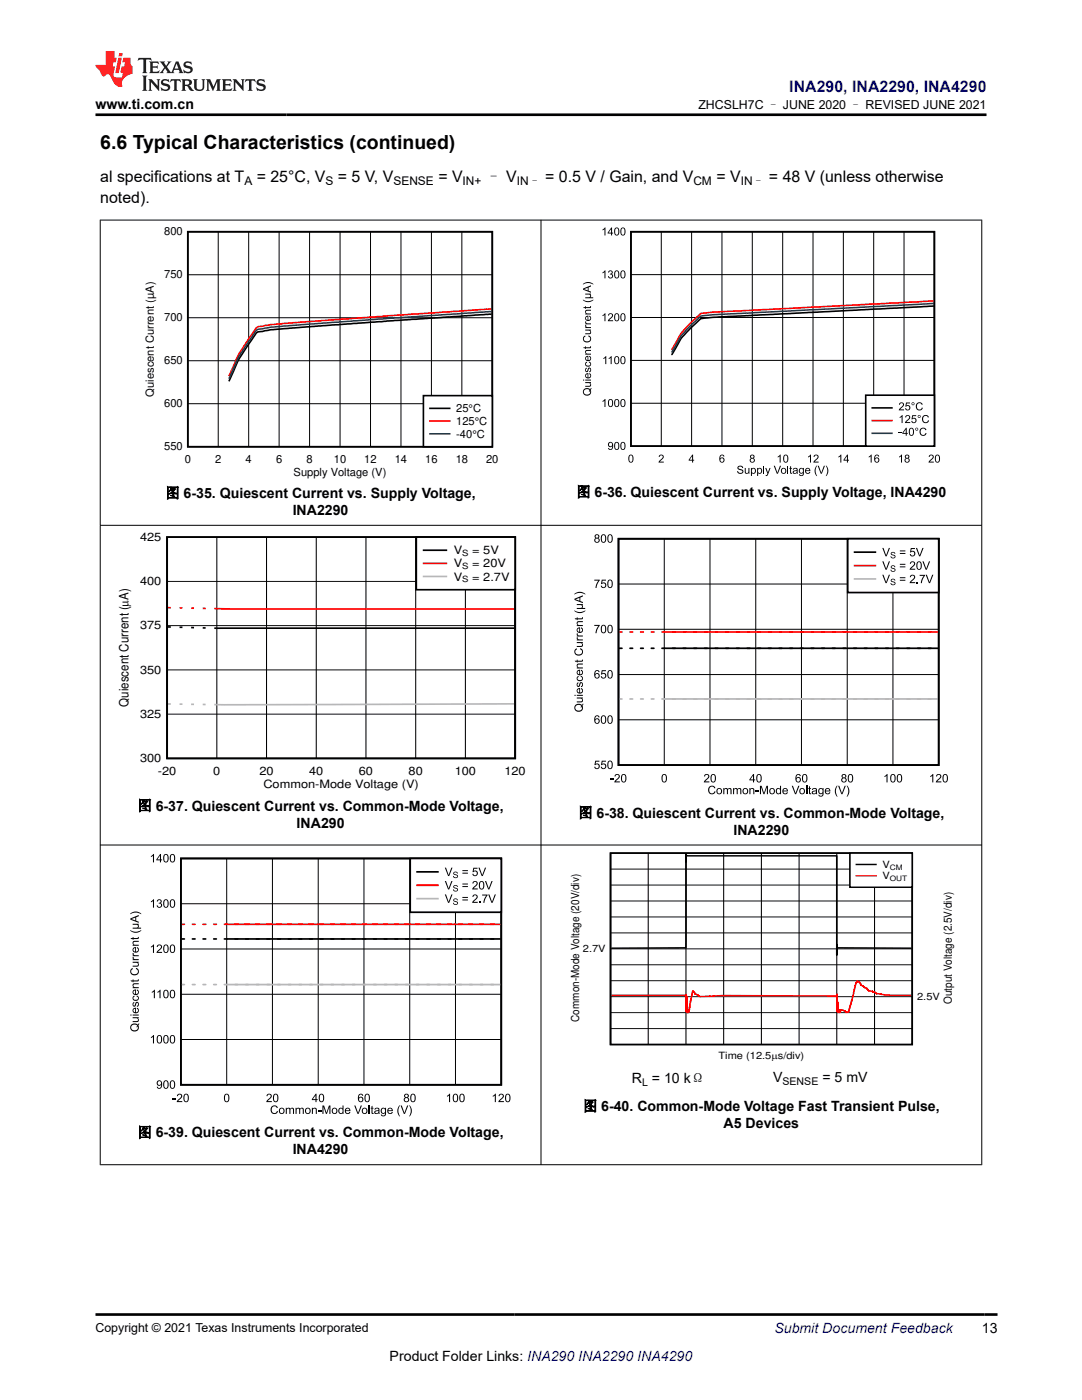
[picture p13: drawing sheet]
<svg xmlns="http://www.w3.org/2000/svg" width="216mm" height="279mm" viewBox="0 0 216 279" stroke-linecap="round" stroke-linejoin="round" font-family="sans-serif">
<defs><g id="words">
<text font-size="3.9" x="20" y="29.8">6.6 Typical Characteristics (continued)</text>
<text font-size="3.2" fill="#00f" x="157.5" y="18.3">INA290, INA2290, INA4290</text>
<g font-size="3.2">
<text x="20" y="40.5">noted).</text>
<text x="20" y="36.3">al specifications at T</text>
<text x="51.2" y="36.3">= 25°C, V</text>
<text x="67.4" y="36.3">= 5 V, V</text>
<text x="87.5" y="36.3">= V</text>
<text x="97" y="36.3">– V</text>
<text x="108.8" y="36.3">= 0.5 V / Gain, and V</text>
<text x="142.9" y="36.3">= V</text>
<text x="153.4" y="36.3">= 48 V (unless otherwise</text>
</g>
<g font-size="2.8">
<text x="19" y="21.7">www.ti.com.cn</text>
<text x="33" y="99.4">图 6-35. Quiescent Current vs. Supply Voltage,</text>
<text x="115" y="99.2">图 6-36. Quiescent Current vs. Supply Voltage, INA4290</text>
<text x="58.4" y="102.8">INA2290</text>
<text x="27.5" y="161.8">图 6-37. Quiescent Current vs. Common-Mode Voltage,</text>
<text x="59.2" y="165.1">INA290</text>
<text x="115.4" y="163.2">图 6-38. Quiescent Current vs. Common-Mode Voltage,</text>
<text x="146.4" y="166.6">INA2290</text>
<text x="154.2" y="215.9">V</text>
<text x="164.1" y="215.9">= 5 mV</text>
<text x="116.4" y="221.7">图 6-40. Common-Mode Voltage Fast Transient Pulse,</text>
<text x="126.1" y="216.2">R = 10 kΩ</text>
<text x="27.5" y="227">图 6-39. Quiescent Current vs. Common-Mode Voltage,</text>
<text x="144.4" y="225.1">A5 Devices</text>
<text x="58.4" y="230.4">INA4290</text>
<text x="195.9" y="266.1">13</text>
<text x="77.8" y="271.7">Product Folder Links: INA290 INA2290 INA4290</text>
</g>
<text font-size="2.8" fill="#00f" x="154.5" y="266.1">Submit Document Feedback</text>
<text font-size="2.6" x="25.6" y="141.1" transform="rotate(-90 25.6 141.1)">Quiescent Current (PA)</text>
<g font-size="2.5">
<text x="139.3" y="21.8">ZHCSLH7C – JUNE 2020 – REVISED JUNE 2021</text>
<text x="19" y="265.8">Copyright © 2021 Texas Instruments Incorporated</text>
</g>
<g font-size="2.4">
<text x="48.8" y="36.9">A</text>
<text x="64.9" y="36.9">S</text>
<text x="78.5" y="36.9">SENSE</text>
<text x="92.3" y="36.9">IN+</text>
<text x="103.1" y="36.9">IN–</text>
<text x="138.4" y="36.9">CM</text>
<text x="147.8" y="36.9">IN–</text>
</g>
<g font-size="2.3">
<text x="28" y="107.9">425</text>
<text x="90.5" y="110.6">V</text>
<text x="90.5" y="113.2">V</text>
<text x="94.2" y="110.6">= 5V</text>
<text x="94.2" y="113.2">= 20V</text>
<text x="28" y="116.8">400</text>
<text x="90.5" y="115.9">V</text>
<text x="94.2" y="115.9">= 2.7V</text>
<text x="28" y="125.6">375</text>
<text x="28" y="134.4">350</text>
<text x="28" y="143.3">325</text>
<text x="28" y="152.1">300</text>
<text x="31.5" y="154.7">-20</text>
<text x="42.6" y="154.7">0</text>
<text x="51.8" y="154.7">20</text>
<text x="61.7" y="154.7">40</text>
<text x="71.6" y="154.7">60</text>
<text x="81.5" y="154.7">80</text>
<text x="90.7" y="154.7">100</text>
<text x="100.7" y="154.7">120</text>
<text x="52.6" y="157.3">Common-Mode Voltage (V)</text>
</g>
<g font-size="2.2">
<text x="32.8" y="47">800</text>
<text x="32.8" y="55.6">750</text>
<text x="32.8" y="64.1">700</text>
<text x="32.8" y="72.7">650</text>
<text x="30.7" y="79.1" transform="rotate(-90 30.7 79.1)">Quiescent Current (µA)</text>
<text x="32.8" y="81.3">600</text>
<text x="91" y="82.3">25°C</text>
<text x="32.8" y="89.9">550</text>
<text x="91" y="84.8">125°C</text>
<text x="91" y="87.4">-40°C</text>
<text x="36.9" y="92.4">0</text>
<text x="42.9" y="92.4">2</text>
<text x="49" y="92.4">4</text>
<text x="55.1" y="92.4">6</text>
<text x="58.6" y="95">Supply Voltage (V)</text>
<text x="61.2" y="92.4">8</text>
<text x="66.6" y="92.4">10</text>
<text x="72.7" y="92.4">12</text>
<text x="78.8" y="92.4">14</text>
<text x="84.8" y="92.4">16</text>
<text x="90.9" y="92.4">18</text>
<text x="97" y="92.4">20</text>
<text x="115.6" y="203.9" transform="rotate(-90 115.6 203.9)">Common-Mode Voltage (20V/div)</text>
<text x="189.9" y="200.4" transform="rotate(-90 189.9 200.4)">Output Voltage (2.5V/div)</text>
</g>
<g font-size="2.1">
<text x="128.1" y="216.8">L</text>
<text x="156.1" y="216.5">SENSE</text>
</g>
<g font-size="2">
<text x="176.1" y="173.2">V</text>
<text x="176.1" y="175.5">V</text>
<text x="116.3" y="190">2.7V</text>
<text x="183" y="199.6">2.5V</text>
<text x="143.4" y="211.4">Time (12.5Ps/div)</text>
</g>
<g font-size="1.7">
<text x="92.2" y="111">S</text>
<text x="92.2" y="113.6">S</text>
<text x="92.2" y="116.2">S</text>
</g>
<g font-size="1.5">
<text x="177.6" y="173.6">CM</text>
<text x="177.6" y="175.8">OUT</text>
</g>
</g></defs>
<path d="M37.5 46.2h60.7v43h-60.7zM98.1 62.7l-34.5 2.3-9.4 .8-2.2 .4a1.07 1.07 0 0 0-1.2 .7 39.3 39.3 0 0 0-5.1 9.2" fill="none" stroke="#000" stroke-width=".33"/>
<g fill="none" stroke="#000" stroke-width=".2">
<path d="M37.5 54.8h60.7M43.5 46.2v43M49.6 46.2v43M55.7 46.2v43M61.8 46.2v43M67.9 46.2v43M73.9 46.2v43M80 46.2v43M86.1 46.2v43M92.2 46.2v43M37.5 72h60.7M37.5 63.4h60.7"/>
<path d="M37.5 80.6h60.7"/>
</g>
<path d="M98.1 61.7l-39.7 2.7-4.2 .4-2.2 .3a1.07 1.07 0 0 0-1.2 .8 39.5 39.5 0 0 0-5.1 9.2" fill="none" stroke="#f00" stroke-width=".33"/>
<path d="M98.1 62.2l-37.8 2.6-6.1 .5-2.2 .4a1.07 1.07 0 0 0-1.2 .7 39.3 39.3 0 0 0-5.1 9.2" fill="none" stroke="#105465" stroke-width=".33"/>
<path d="M84.5 79h13.7v10.2h-13.7z" fill-rule="evenodd" fill="#fff"/>
<path d="M84.5 79h13.7v10.2h-13.7zM85.8 81.5h3.9" fill="none" stroke="#000" stroke-width=".33"/>
<path d="M85.8 84h3.9" fill="none" stroke="#f00" stroke-width=".33"/>
<path d="M85.8 86.6h3.9" fill="none" stroke="#105465" stroke-width=".33"/>
<g fill="#000">
<path d="M116.8 58.6h1.1v.2h-.1a.34 .34 0 0 1 0 .5h.6v.2h-1.6v-.2h.7a.27 .27 0 0 0 .3-.2 .27 .27 0 0 0-.3-.3h-.7zM116.3 59.8a1.82 1.82 0 0 0 2.1 0 1.29 1.29 0 0 1-2.1 0zM116.3 56.7a1.42 1.42 0 0 1 2.1 .1 1.84 1.84 0 0 0-2.1 0zM120.2 54.4l.6-.4v1.6h-.2v-1.3l-.4 .2zM120.2 45.8l.6-.4v1.6h-.2v-1.3l-.4 .3zM121.5 54.1a.43 .43 0 0 1 .6-.1 .43 .43 0 0 1 0 .7 .5 .5 0 0 1 0 .9 .5 .5 0 0 1-.8-.5h.2a.32 .32 0 0 0 .4 .3 .32 .32 0 0 0 .2-.4 .32 .32 0 0 0-.4-.2v-.2a.27 .27 0 0 0 .4-.2 .27 .27 0 0 0-.3-.3 .27 .27 0 0 0-.3 .3h-.2zM116.4 67.2l.4-.2v.2a.56 .56 0 0 0-.2 .8 .56 .56 0 0 0 .9 .1 .48 .48 0 0 0 .3-.5 .48 .48 0 0 0-.4-.4v-.3a.76 .76 0 0 1 .4 1.1 .76 .76 0 0 1-1.1 .3l-.4-.5zM116.8 72.3l.3-.1v.2l-.1 .1a.39 .39 0 0 0 .4 .5 .39 .39 0 0 0 .3-.5l-.2-.1v-.2a.56 .56 0 0 1 .1 1 .56 .56 0 0 1-.8-.5zM116.9 73.5l.2-.1v.2a.23 .23 0 0 0-.2 .2 .23 .23 0 0 0 .3 .2v-.1a.42 .42 0 0 1 .4-.5 .42 .42 0 0 1 .3 .6l-.3 .3v-.2a.26 .26 0 0 0 .2-.3 .26 .26 0 0 0-.3-.2v.1a.4 .4 0 0 1-.2 .5 .4 .4 0 0 1-.5-.1v-.4zM116.4 69.3h.4v-.2h.1v.2h.8l.2-.2a.29 .29 0 0 1 0 .3 .29 .29 0 0 1-.3 .1h-.7v.1h-.1v-.1h-.3zM116.4 61.3h.4v-.2h.1v.2h.8l.2-.2a.29 .29 0 0 1 0 .3 .29 .29 0 0 1-.3 .1h-.7v.1h-.1v-.1h-.3zM116.8 70l1.1-.2v.2h-.7a.27 .27 0 0 0-.3 .2 .27 .27 0 0 0 .2 .4h.8v.2h-1.1v-.2h.1l-.1-.2z"/>
<path d="M116.8 65.8h1.1v.2h-.1a.41 .41 0 0 1 .1 .4 .41 .41 0 0 1-.4 .3h-.7v-.2h.6a.29 .29 0 0 0 .4-.3 .29 .29 0 0 0-.4-.2h-.6zM116.8 64.8l.2 .1a.26 .26 0 0 0 0 .3 .26 .26 0 0 0 .3 .1h.6v.2h-1.1v-.2h.1l-.1-.2zM116.8 64.1l.2 .1a.26 .26 0 0 0 0 .3 .26 .26 0 0 0 .3 0h.6v.2h-1.1v-.1h.1l-.1-.2zM116.9 61.9l1-.1v.2h-.7a.27 .27 0 0 0-.3 .2 .27 .27 0 0 0 .2 .3l.8 .1v.2h-1.1v-.2h.1l-.1-.4zM120.2 62.9l.6-.4v1.6h-.2v-1.2l-.4 .2zM120.4 71.5l.6-.4v1.6h-.2v-1.3l-.4 .3zM121.5 71.5l.5-.4v1.6h-.2v-1.3l-.3 .3zM121.5 62.6a.55 .55 0 0 1 .8 .3 .55 .55 0 0 1-.4 .7l-.3 .3h.7v.2h-1l.2-.5a.62 .62 0 0 0 .5-.9l-.7 .3zM120.2 80l.6-.4v1.6h-.2v-1.2l-.4 .2zM131.6 90.8a.55 .55 0 0 1 .8 .3 .55 .55 0 0 1-.4 .7l-.3 .3h.7v.2h-1l.3-.4a.62 .62 0 0 0 .4-1l-.7 .3zM147.3 93a.63 .63 0 0 1 1 .4h-.2a.35 .35 0 0 0-.4-.3 .35 .35 0 0 0-.3 .4 .82 .82 0 0 1 .9 .7 .67 .67 0 0 1-.7 .4 .67 .67 0 0 1-.5-.6h.2a.39 .39 0 0 0 .4 .4 .39 .39 0 0 0 .3-.5 .59 .59 0 0 1-.7-.2 .59 .59 0 0 1-.1-.6zM148.6 93.4h.2v.6a.29 .29 0 0 0 .3 .4 .29 .29 0 0 0 .2-.4v-.6h.2v1.1h-.1v-.1a.41 .41 0 0 1-.5 .2 .41 .41 0 0 1-.3-.5z"/>
<path d="M152.3 93h.2v1.5h-.2zM152.7 93.4h.2l.3 .9 .4-.9h.2l-.5 1.2a.4 .4 0 0 1-.5 .4v-.2h.2l.1-.3zM154.4 93h.2l.5 1.4 .5-1.4h.2l-.6 1.5h-.2zM155.2 91.1l.6-.4v1.6h-.2v-1.2l-.4 .2zM157.1 93h.2v1.5h-.2zM157.7 93.1l.1-.1v.4h.2v.1h-.2v.7l.3 .3a.29 .29 0 0 1-.4 0 .29 .29 0 0 1 0-.3v-.7h-.2zM161.2 91.1l.6-.4v1.6h-.2v-1.2l-.4 .2zM162.9 92.9h.2a1.82 1.82 0 0 0 0 2.1 1.4 1.4 0 0 1-.2-2.1zM162.5 90.8a.55 .55 0 0 1 .8 .3 .55 .55 0 0 1-.4 .7l-.3 .3h.7v.2h-1l.3-.4a.62 .62 0 0 0 .4-1l-.7 .3zM163.2 93h.2l.5 1.4 .5-1.4h.2l-.6 1.5h-.2zM164.8 92.9a1.29 1.29 0 0 1 0 2.1 1.84 1.84 0 0 0 0-2.1zM167.3 91.1l.6-.4v1.6h-.2v-1.2l-.4 .2z"/>
<path d="M173.3 91.1l.6-.4v1.6h-.2v-1.2l-.4 .2zM179.4 91.1l.6-.4v1.6h-.2v-1.2l-.4 .2zM185.5 90.8a.55 .55 0 0 1 .8 .3 .55 .55 0 0 1-.4 .7l-.4 .3h.8v.2h-1l.2-.4a.62 .62 0 0 0 .4-1l-.6 .3z"/>
<path d="M116.3 57.6l1.6-.7v.3l-.5 .2v.6l.5 .2v.2l-1.6-.6zM116.5 57.7l.8 .3v-.6z"/>
<path d="M122 45.4h.1v1h.2v.2h-.2v.4h-.2v-.4h-.7zM121.9 45.7l-.5 .7h.5z"/>
<path d="M122.8 54.1a.57 .57 0 0 1 .6 0 .57 .57 0 0 1 .2 .7 .57 .57 0 0 1-.5 .8 .57 .57 0 0 1-.6-.8zM122.8 54.2a.88 .88 0 0 0 .3 1.2 .82 .82 0 0 0 0-1.3z"/>
<path d="M122.8 45.5a.57 .57 0 0 1 .6 .1 .57 .57 0 0 1 .2 .6 .57 .57 0 0 1-.5 .8 .57 .57 0 0 1-.6-.8zM122.8 45.7a.88 .88 0 0 0 .3 1.2 .82 .82 0 0 0 0-1.3z"/>
<path d="M124 54.1a.57 .57 0 0 1 .7 0 .57 .57 0 0 1 .1 .7 .57 .57 0 0 1-.5 .8 .57 .57 0 0 1-.5-.8zM124.1 54.2a.88 .88 0 0 0 .2 1.2 .82 .82 0 0 0 0-1.3z"/>
<path d="M124 45.5a.57 .57 0 0 1 .7 .1 .57 .57 0 0 1 .1 .6 .57 .57 0 0 1-.5 .8 .57 .57 0 0 1-.5-.8zM124.1 45.7a.88 .88 0 0 0 .2 1.2 .82 .82 0 0 0 0-1.3z"/>
<path d="M116.3 75.8h.3v.2h-.3zM116.8 75.8h1.1v.2h-1.1z"/>
<path d="M116.9 74.6l.5-.1v.8a.33 .33 0 0 0 .4-.2 .33 .33 0 0 0-.2-.4v-.2a.56 .56 0 0 1 .2 .8 .56 .56 0 0 1-.8 .1 .56 .56 0 0 1-.1-.8zM117 74.7l-.1 .4 .3 .2v-.6z"/>
<path d="M116.9 71.2l.5-.2v.9a.33 .33 0 0 0 .4-.3 .33 .33 0 0 0-.2-.4v-.2a.56 .56 0 0 1 .2 .8 .56 .56 0 0 1-.8 .2 .56 .56 0 0 1-.1-.8zM117 71.3l-.1 .4 .3 .2v-.7z"/>
<path d="M116.9 63.1l.5-.1v.9a.33 .33 0 0 0 .4-.3 .33 .33 0 0 0-.2-.4v-.2a.56 .56 0 0 1 .2 .8 .56 .56 0 0 1-.8 .2 .56 .56 0 0 1-.1-.9zM117 63.3l-.1 .3 .3 .2v-.6z"/>
<path d="M116.5 77.7a.95 .95 0 0 1 1.3 0l.1-.3 .2 .1-.2 .3a.8 .8 0 0 1-.9 1.2 .8 .8 0 0 1-.5-1.3zM116.7 77.8a.6 .6 0 0 0 .4 1 .6 .6 0 0 0 .6-.8l-.1 .2-.1-.1 .1-.3-.3-.1zM116.8 76.3h1.1v.1h-.1a.41 .41 0 0 1 .1 .5 .41 .41 0 0 1-.4 .3h-.7v-.2h.6a.29 .29 0 0 0 .4-.3 .29 .29 0 0 0-.4-.2h-.6z"/>
<path d="M122.8 71.2a.57 .57 0 0 1 .6 0 .57 .57 0 0 1 .2 .7 .57 .57 0 0 1-.5 .8 .57 .57 0 0 1-.6-.8zM122.8 71.3a.88 .88 0 0 0 .3 1.2 .82 .82 0 0 0 0-1.3z"/>
<path d="M122.8 62.6a.57 .57 0 0 1 .6 .1 .57 .57 0 0 1 .2 .6 .57 .57 0 0 1-.5 .8 .57 .57 0 0 1-.6-.8zM122.8 62.8a.88 .88 0 0 0 .3 1.2 .82 .82 0 0 0 0-1.3z"/>
<path d="M124 71.2a.57 .57 0 0 1 .7 0 .57 .57 0 0 1 .1 .7 .57 .57 0 0 1-.5 .8 .57 .57 0 0 1-.5-.8zM124.1 71.3a.88 .88 0 0 0 .2 1.2 .82 .82 0 0 0 0-1.3z"/>
<path d="M124 62.6a.57 .57 0 0 1 .7 .1 .57 .57 0 0 1 .1 .6 .57 .57 0 0 1-.5 .8 .57 .57 0 0 1-.5-.8zM124.1 62.8a.88 .88 0 0 0 .2 1.2 .82 .82 0 0 0 0-1.3z"/>
<path d="M121.5 79.7a.57 .57 0 0 1 .7 .1 .57 .57 0 0 1 .1 .6 .57 .57 0 0 1-.5 .8 .57 .57 0 0 1-.5-.8zM121.6 79.9a.88 .88 0 0 0 .2 1.2 .82 .82 0 0 0 0-1.3z"/>
<path d="M121.4 88.3a.62 .62 0 0 1 .8 .1 .62 .62 0 0 1 .1 .7 .52 .52 0 0 1-.3 .7 .52 .52 0 0 1-.7-.4h.2a.37 .37 0 0 0 .5 .1 .37 .37 0 0 0 .2-.5 .5 .5 0 0 1-.8 .1 .5 .5 0 0 1 0-.8zM121.5 88.7a.34 .34 0 0 0 .6 0 .34 .34 0 0 0-.6 0z"/>
<path d="M122.8 88.3a.57 .57 0 0 1 .6 0 .57 .57 0 0 1 .2 .7 .57 .57 0 0 1-.5 .8 .57 .57 0 0 1-.6-.8zM122.8 88.5a.88 .88 0 0 0 .3 1.1 .82 .82 0 0 0 0-1.3z"/>
<path d="M122.8 79.7a.57 .57 0 0 1 .6 .1 .57 .57 0 0 1 .2 .6 .57 .57 0 0 1-.5 .8 .57 .57 0 0 1-.6-.8zM122.8 79.9a.88 .88 0 0 0 .3 1.2 .82 .82 0 0 0 0-1.3z"/>
<path d="M124 88.3a.57 .57 0 0 1 .7 0 .57 .57 0 0 1 .1 .7 .57 .57 0 0 1-.5 .8 .57 .57 0 0 1-.5-.8zM124.1 88.5a.88 .88 0 0 0 .2 1.1 .82 .82 0 0 0 0-1.3z"/>
<path d="M124 79.7a.57 .57 0 0 1 .7 .1 .57 .57 0 0 1 .1 .6 .57 .57 0 0 1-.5 .8 .57 .57 0 0 1-.5-.8zM124.1 79.9a.88 .88 0 0 0 .2 1.2 .82 .82 0 0 0 0-1.3z"/>
<path d="M125.6 90.8a.57 .57 0 0 1 .7 .1 .57 .57 0 0 1 .1 .6 .57 .57 0 0 1-.5 .8 .57 .57 0 0 1-.5-.8zM125.7 91a.88 .88 0 0 0 .2 1.2 .82 .82 0 0 0 0-1.3z"/>
<path d="M138.1 90.7h.2v1.1h.2v.1h-.2v.4h-.2v-.4h-.7zM138.1 91l-.5 .8h.5z"/>
<path d="M143.7 90.9l.6-.2 .2 .4h-.2a.32 .32 0 0 0-.3-.2 .32 .32 0 0 0-.3 .4v.2a.5 .5 0 0 1 .8 .1 .5 .5 0 0 1-.2 .7 .5 .5 0 0 1-.7-.3l-.1-.7zM143.7 91.8a.35 .35 0 0 0 .7 0 .35 .35 0 0 0-.7 0z"/>
<path d="M149.8 93.4h.2v.1a.53 .53 0 0 1 .8 .5 .53 .53 0 0 1-.8 .4v.6h-.2zM150.1 93.6l-.1 .6 .2 .2a.42 .42 0 0 0 .4-.4 .42 .42 0 0 0-.4-.4z"/>
<path d="M149.8 90.8a.43 .43 0 0 1 .6 0 .43 .43 0 0 1-.1 .7 .47 .47 0 0 1 .2 .7 .47 .47 0 0 1-.8 0 .47 .47 0 0 1 .2-.7l-.2-.3zM149.8 91.1a.3 .3 0 0 0 .6 0 .3 .3 0 0 0-.6 0zM149.8 91.9a.32 .32 0 0 0 .6 0 .32 .32 0 0 0-.6 0z"/>
<path d="M151.1 93.4h.2v.1a.53 .53 0 0 1 .8 .5 .53 .53 0 0 1-.8 .4v.6h-.2zM151.3 93.6v.6l.1 .2a.42 .42 0 0 0 .5-.4 .42 .42 0 0 0-.4-.4z"/>
<path d="M155.8 94a.6 .6 0 0 1 1.2 0 .6 .6 0 0 1-1.2 0zM156.1 93.6a.41 .41 0 0 0-.1 .6 .41 .41 0 0 0 .6 .1 .41 .41 0 0 0 .1-.6 .41 .41 0 0 0-.6-.1z"/>
<path d="M156.5 90.8a.57 .57 0 0 1 .7 .1 .57 .57 0 0 1 .1 .6 .57 .57 0 0 1-.5 .8 .57 .57 0 0 1-.5-.8zM156.6 91a.88 .88 0 0 0 .2 1.2 .82 .82 0 0 0 0-1.3z"/>
<path d="M158.3 93.5l.2-.1a.5 .5 0 0 1 .6 .1 .5 .5 0 0 1 .1 .6v.4h-.2v-.1a.41 .41 0 0 1-.6 .2 .41 .41 0 0 1-.1-.6l.7-.2a.29 .29 0 0 0-.3-.3 .29 .29 0 0 0-.3 .2h-.2zM158.4 94.1a.3 .3 0 0 0 .4 .3 .3 .3 0 0 0 .2-.4z"/>
<path d="M159.5 93.5l.2-.1 .5 .1v-.1h.2v1a.5 .5 0 0 1-.4 .6 .5 .5 0 0 1-.6-.4l.2 .1a.33 .33 0 0 0 .4 .1 .33 .33 0 0 0 .2-.4 .55 .55 0 0 1-.7-.1 .55 .55 0 0 1 0-.8zM159.7 93.6v.7a.37 .37 0 0 0 .5-.3 .37 .37 0 0 0-.5-.4z"/>
<path d="M160.8 93.5a.54 .54 0 0 1 .6-.1 .54 .54 0 0 1 .3 .6h-.9a.33 .33 0 0 0 .3 .4 .33 .33 0 0 0 .4-.2h.2a.58 .58 0 0 1-.9 .2 .58 .58 0 0 1 0-.9zM160.9 93.6l-.1 .3h.7l-.2-.3z"/>
<path d="M169 90.7h.2v1.1h.2v.1h-.2v.4h-.2v-.4h-.7zM169 91l-.5 .8h.5z"/>
<path d="M174.6 90.9l.6-.2 .2 .4h-.2a.32 .32 0 0 0-.3-.2 .32 .32 0 0 0-.3 .4v.2a.5 .5 0 0 1 .8 .1 .5 .5 0 0 1-.2 .7 .5 .5 0 0 1-.7-.3l-.1-.7zM174.6 91.8a.35 .35 0 0 0 .7 0 .35 .35 0 0 0-.7 0z"/>
<path d="M180.7 90.8a.43 .43 0 0 1 .6 0 .43 .43 0 0 1-.1 .7 .47 .47 0 0 1 .2 .7 .47 .47 0 0 1-.8 0 .47 .47 0 0 1 .2-.7l-.2-.3zM180.7 91.1a.3 .3 0 0 0 .6 0 .3 .3 0 0 0-.6 0zM180.7 91.9a.32 .32 0 0 0 .6 0 .32 .32 0 0 0-.6 0z"/>
<path d="M186.8 90.8a.57 .57 0 0 1 .6 .1 .57 .57 0 0 1 .2 .6 .57 .57 0 0 1-.5 .8 .57 .57 0 0 1-.6-.8zM186.8 91a.88 .88 0 0 0 .3 1.2 .82 .82 0 0 0-.1-1.3z"/>
</g>
<path d="M125.9 46.2h60.5v42.8h-60.5zM186.3 61.1l-45 2.3a2.8 2.8 0 0 0-2.7 1.3l-1.2 1.2a10.8 10.8 0 0 0-2.7 3.8l-.6 1.1" fill="none" stroke="#000" stroke-width=".32"/>
<g fill="none" stroke="#000" stroke-width=".2">
<path d="M125.9 54.8h60.6M131.9 46.2v42.8M138 46.2v42.8M144.1 46.2v42.8M150.1 46.2v42.8M156.2 46.2v42.8M162.2 46.2v42.8M168.3 46.2v42.8M174.3 46.2v42.8M180.4 46.2v42.8M125.9 71.9h60.6M125.9 63.4h60.6"/>
<path d="M125.9 80.5h60.6"/>
</g>
<path d="M186.3 60.1l-45 2.3a2.79 2.79 0 0 0-2.7 1.3l-1.2 1.2a10.9 10.9 0 0 0-2.7 3.8l-.6 1" fill="none" stroke="#f00" stroke-width=".32"/>
<path d="M186.3 60.6l-45 2.3a2.83 2.83 0 0 0-2.7 1.3l-1.2 1.2a10.8 10.8 0 0 0-2.7 3.8l-.6 1" fill="none" stroke="#105465" stroke-width=".32"/>
<path d="M172.7 78.9h13.7v10.1h-13.7z" fill-rule="evenodd" fill="#fff"/>
<path d="M172.7 78.9h13.7v10.1h-13.7zM174 81.4h4" fill="none" stroke="#000" stroke-width=".32"/>
<g fill="#000">
<path d="M179.3 86.3h.6v.2h-.6zM179.5 83.2l.6-.4v1.6h-.2v-1.2l-.4 .2zM179.5 80.4a.55 .55 0 0 1 .9 .3 .55 .55 0 0 1-.5 .7l-.3 .3h.8v.2h-1.1l.3-.5a.62 .62 0 0 0 .4-.9l-.6 .3zM180.8 80.3h.8v.2h-.7v.4a.53 .53 0 0 1 .7 .3 .53 .53 0 0 1-.3 .7 .53 .53 0 0 1-.7-.4h.2a.34 .34 0 0 0 .5 .1 .34 .34 0 0 0 0-.5 .34 .34 0 0 0-.5 .1l-.2-.1zM180.8 83a.55 .55 0 0 1 .8 .2 .55 .55 0 0 1-.4 .7l-.4 .3h.8v.2h-1l.2-.4a.62 .62 0 0 0 .4-1l-.6 .3zM182 82.9h.8v.1h-.6l-.1 .5a.53 .53 0 0 1 .7 .2 .53 .53 0 0 1-.3 .7 .53 .53 0 0 1-.7-.4h.2a.34 .34 0 0 0 .5 .1 .34 .34 0 0 0 .1-.5 .34 .34 0 0 0-.5 .1h-.2zM182.9 80.5l.4-.2h.4l.4 .4-.2 .1a.56 .56 0 0 0-.8-.2 .56 .56 0 0 0-.1 .8 .48 .48 0 0 0 .5 .3 .48 .48 0 0 0 .4-.4l.2 .1a.76 .76 0 0 1-1.1 .4 .76 .76 0 0 1-.2-1.1zM183.7 85.6l.3-.2h.4l.5 .4-.2 .1a.56 .56 0 0 0-.9-.2 .56 .56 0 0 0 0 .8 .48 .48 0 0 0 .5 .3 .48 .48 0 0 0 .4-.4l.2 .1a.76 .76 0 0 1-1.1 .4 .76 .76 0 0 1-.2-1.2zM184.2 83l.3-.2h.4l.5 .5h-.3a.56 .56 0 0 0-.8-.2 .56 .56 0 0 0 0 .9 .48 .48 0 0 0 .5 .3 .48 .48 0 0 0 .4-.4h.2a.76 .76 0 0 1-1.1 .4 .76 .76 0 0 1-.2-1.1z"/>
<path d="M180.8 85.4h.1v1h.2v.2h-.2v.4h-.2v-.4h-.7zM180.7 85.7l-.5 .7h.5z"/>
<path d="M181.6 85.5a.57 .57 0 0 1 .6 0 .57 .57 0 0 1 .2 .7 .57 .57 0 0 1-.5 .8 .57 .57 0 0 1-.6-.8zM181.6 85.6a.88 .88 0 0 0 .3 1.2 .82 .82 0 0 0 0-1.3z"/>
<path d="M181.9 80.6a.3 .3 0 0 1 .6 0 .3 .3 0 0 1-.6 0zM182 80.6a.2 .2 0 0 0 .4 0 .2 .2 0 0 0-.4 0z"/>
<path d="M182.6 85.6a.3 .3 0 0 1 .6 0 .3 .3 0 0 1-.6 0zM182.7 85.6a.2 .2 0 0 0 .4 0 .2 .2 0 0 0-.4 0z"/>
<path d="M183.1 83.1a.3 .3 0 0 1 .6 0 .3 .3 0 0 1-.6 0zM183.2 83.1a.2 .2 0 0 0 .4 0 .2 .2 0 0 0-.4 0z"/>
</g>
<path d="M174 83.9h4" fill="none" stroke="#f00" stroke-width=".32"/>
<path d="M174 86.5h4" fill="none" stroke="#105465" stroke-width=".32"/>
<path d="M33.3 107.2h69.5v44.2h-69.5zM33.5 125.1h.6M35.8 125.2h.6M38.1 125.2l.6 .1M40.4 125.3h.6M42.8 125.4h59.8" fill="none" stroke="#000" stroke-width=".35"/>
<path d="M33.3 116h69.5M43.3 107.2v44.2M53.2 107.2v44.2M63.1 107.2v44.2M73 107.2v44.2M82.9 107.2v44.2M92.9 107.2v44.2M33.3 133.7h69.5M33.3 124.9h69.5M33.3 142.5h69.5" fill="none" stroke="#000" stroke-width=".2"/>
<path d="M33.5 121.3h.6M35.8 121.3h.6M38.1 121.4h.6M40.4 121.4h.6M42.8 121.5h59.8" fill="none" stroke="#f00" stroke-width=".35"/>
<path d="M33.5 140.5h.6M35.8 140.5h.6M38.1 140.6h.6M40.4 140.6h.6M102.6 140.5l-59.8 .1" fill="none" stroke="#b8b8b8" stroke-width=".35"/>
<path d="M83.1 107.2h19.7v10.5h-19.7z" fill-rule="evenodd" fill="#fff"/>
<path d="M83.1 107.2h19.7v10.5h-19.7zM84.5 109.8h4.5" fill="none" stroke="#000" stroke-width=".35"/>
<path d="M84.5 112.4h4.5" fill="none" stroke="#f00" stroke-width=".35"/>
<path d="M84.5 115h4.5" fill="none" stroke="#b8b8b8" stroke-width=".35"/>
<g fill="#000">
<path d="M114.6 118.5a1.5 1.5 0 0 1 2.2 .2 1.94 1.94 0 0 0-2.2 0zM118.6 115.7h1.1l-.5 1-.2 .6h-.2l.1-.4 .5-1h-.8zM120.1 115.7h.8v.2h-.7l-.1 .4a.55 .55 0 0 1 .8 .3 .55 .55 0 0 1-.3 .7 .55 .55 0 0 1-.7-.4h.2a.37 .37 0 0 0 .5 .2 .37 .37 0 0 0 .1-.6 .37 .37 0 0 0-.5 0h-.3zM115.1 120.6h1.2v.1h-.1a.35 .35 0 0 1 0 .6h.6v.2h-1.7v-.2h.7a.28 .28 0 0 0 .3-.3 .28 .28 0 0 0-.3-.2h-.7zM114.8 129.5l.3-.1v.2a.56 .56 0 0 0-.2 .8 .56 .56 0 0 0 .8 .2 .51 .51 0 0 0 .4-.5 .51 .51 0 0 0-.4-.5l.1-.2a.81 .81 0 0 1 .4 1.1 .81 .81 0 0 1-1.2 .2 .77 .77 0 0 1-.2-1.2zM115.2 135.1l.2-.2 .1 .2-.2 .1a.41 .41 0 0 0 .4 .5 .41 .41 0 0 0 .4-.5l-.2-.1v-.2a.6 .6 0 0 1 .3 .8 .6 .6 0 0 1-.8 .3 .6 .6 0 0 1-.3-.8zM115.2 136.2h.2v.2a.24 .24 0 0 0-.2 .2 .24 .24 0 0 0 .3 .2v-.1a.42 .42 0 0 1 .2-.5 .42 .42 0 0 1 .6 .2l-.1 .6-.3 .1v-.2a.27 .27 0 0 0 .3-.3 .27 .27 0 0 0-.3-.2l-.1 .1a.43 .43 0 0 1-.1 .5 .43 .43 0 0 1-.6 0v-.5zM114.7 131.9h.4v-.2h.2v.2h.7l.3-.3a.3 .3 0 0 1 0 .4 .3 .3 0 0 1-.4 .1h-.6v.1h-.2v-.1h-.3zM114.7 123.4h.4v-.2h.2v.2h.7l.3-.2a.3 .3 0 0 1 0 .3 .3 .3 0 0 1-.4 .1h-.6v.2h-.2v-.2h-.3zM115.1 132.6l1.2-.2v.2h-.7a.28 .28 0 0 0-.4 .2 .28 .28 0 0 0 .2 .4h.9v.2h-1.2v-.2h.2l-.2-.2zM115.1 128.1h1.2v.2h-.2a.43 .43 0 0 1 .2 .5 .43 .43 0 0 1-.5 .3h-.7v-.2h.7a.3 .3 0 0 0 .4-.3 .3 .3 0 0 0-.5-.3h-.6zM115.1 127.2h.2a.27 .27 0 0 0 .1 .3 .27 .27 0 0 0 .3 .1h.6v.2h-1.2v-.2h.2l-.2-.2z"/>
<path d="M115.1 126.4h.2a.27 .27 0 0 0 .1 .4 .27 .27 0 0 0 .3 0h.6v.2h-1.2v-.2h.2l-.2-.1zM115.1 124.1l1.2-.1v.2h-.7a.28 .28 0 0 0-.4 .2 .28 .28 0 0 0 .2 .3h.9v.2h-1.2v-.1h.2l-.2-.3zM114.6 121.8a1.92 1.92 0 0 0 2.2 0 1.36 1.36 0 0 1-2.2 0zM118.6 124.7h1.1l-.5 1-.2 .7h-.2l.1-.5 .5-1h-.8zM120.1 133.7h.8v.2h-.7l-.1 .5a.55 .55 0 0 1 .8 .3 .55 .55 0 0 1-.3 .7 .55 .55 0 0 1-.7-.4l.2-.1a.37 .37 0 0 0 .5 .2 .37 .37 0 0 0 .1-.5 .37 .37 0 0 0-.5 0h-.3zM118.8 151.8h.8v.2h-.7l-.1 .5a.55 .55 0 0 1 .8 .2 .55 .55 0 0 1-.3 .8 .55 .55 0 0 1-.7-.5h.2a.37 .37 0 0 0 .5 .2 .37 .37 0 0 0 .1-.6 .37 .37 0 0 0-.5 0l-.3 .1zM120.1 151.8h.8v.2h-.7l-.1 .5a.55 .55 0 0 1 .8 .2 .55 .55 0 0 1-.3 .8 .55 .55 0 0 1-.7-.5h.2a.37 .37 0 0 0 .5 .2 .37 .37 0 0 0 .1-.6 .37 .37 0 0 0-.5 0l-.3 .1zM121.8 155.4h.6v.2h-.6zM122.8 154.6a.54 .54 0 0 1 .8 .1 .54 .54 0 0 1-.2 .8l-.5 .4h.8v.2h-1.1l.1-.3a1 1 0 0 0 .7-1.1h-.4l-.2 .3-.2-.1zM140.6 154.6a.54 .54 0 0 1 .9 .1 .54 .54 0 0 1-.3 .8l-.5 .4h.8v.2h-1.1l.2-.3a1 1 0 0 0 .6-1.1h-.3l-.2 .3-.2-.1zM141.5 157a.74 .74 0 0 1 1.2 .3h-.2a.56 .56 0 0 0-.7-.2 .56 .56 0 0 0-.3 .7 .51 .51 0 0 0 .5 .5 .51 .51 0 0 0 .6-.4l.2 .1a.81 .81 0 0 1-1.2 .4 .81 .81 0 0 1-.2-1.2zM144.3 157.3h.2v.2a.41 .41 0 0 1 .7 0l.3-.2 .4 .1 .1 1.1h-.2v-.8a.25 .25 0 0 0-.2-.3 .25 .25 0 0 0-.3 .2l-.1 .9h-.2v-.8a.28 .28 0 0 0-.3-.2 .28 .28 0 0 0-.2 .4v.6h-.2z"/>
<path d="M146.3 157.3h.2v.2a.41 .41 0 0 1 .7 0l.2-.2 .4 .1 .1 1.1h-.2v-.8a.25 .25 0 0 0-.2-.3 .25 .25 0 0 0-.3 .2v.9h-.2v-.8a.28 .28 0 0 0-.4-.2 .28 .28 0 0 0-.1 .4v.6h-.2zM149.5 157.3h.2v.2a.43 .43 0 0 1 .5-.2 .43 .43 0 0 1 .3 .5v.7h-.2v-.7a.28 .28 0 0 0-.2-.4 .28 .28 0 0 0-.3 .2l-.1 .9h-.2zM150.8 157.8h.6v.2h-.6zM151.6 156.8h.4l.4 1.5 .5-1.5h.3v1.7h-.2v-1.4l-.5 1.4h-.2l-.4-1.4v1.4h-.3zM158 156.8h.2l.5 1.5 .6-1.5h.2l-.6 1.7h-.3zM160.9 156.8h.2v1.7h-.2zM161.4 157l.2-.1v.4h.2v.1h-.2v.8l.3 .3a.3 .3 0 0 1-.4 0 .3 .3 0 0 1-.1-.4v-.7h-.1zM167 156.8h.1a1.92 1.92 0 0 0 0 2.2 1.48 1.48 0 0 1-.1-2.2zM167.2 156.8h.3l.5 1.5 .5-1.5h.3l-.7 1.7h-.2zM168.9 156.8a1.36 1.36 0 0 1 0 2.2 1.94 1.94 0 0 0 0-2.2zM176.5 154.9l.6-.4v1.6h-.2v-1.3l-.4 .3zM185.6 154.9l.6-.4v1.6h-.2v-1.3l-.4 .3z"/>
<path d="M186.9 154.6a.54 .54 0 0 1 .9 .1 .54 .54 0 0 1-.3 .8l-.5 .4h.8v.2h-1.1l.2-.3a1 1 0 0 0 .6-1.1h-.3l-.2 .3-.2-.1z"/>
<path d="M118.8 106.7a.45 .45 0 0 1 .7 0 .45 .45 0 0 1-.1 .7 .5 .5 0 0 1 .1 .7 .5 .5 0 0 1-.8 0 .5 .5 0 0 1 .2-.7l-.2-.2zM118.8 107a.3 .3 0 0 0 .6 0 .3 .3 0 0 0-.6 0zM118.8 107.8a.35 .35 0 0 0 .7 0 .35 .35 0 0 0-.7 0z"/>
<path d="M120.1 106.7a.6 .6 0 0 1 .7 .1 .6 .6 0 0 1 .2 .7 .6 .6 0 0 1-.6 .8 .6 .6 0 0 1-.5-.8zM120.2 106.9a.93 .93 0 0 0 .2 1.3 .87 .87 0 0 0 0-1.4z"/>
<path d="M121.4 115.8a.6 .6 0 0 1 .7 0 .6 .6 0 0 1 .2 .7 .6 .6 0 0 1-.6 .9 .6 .6 0 0 1-.5-.9zM121.5 115.9a.93 .93 0 0 0 .2 1.3 .87 .87 0 0 0 0-1.4z"/>
<path d="M121.4 106.7a.6 .6 0 0 1 .7 .1 .6 .6 0 0 1 .2 .7 .6 .6 0 0 1-.6 .8 .6 .6 0 0 1-.5-.8zM121.5 106.9a.93 .93 0 0 0 .2 1.3 .87 .87 0 0 0 0-1.4z"/>
<path d="M114.6 138.7h.3v.2h-.3zM115.1 138.7h1.2v.2h-1.2z"/>
<path d="M115.2 137.5l.5-.2v.9a.35 .35 0 0 0 .5-.3 .35 .35 0 0 0-.3-.4v-.2a.6 .6 0 0 1 .3 .9 .6 .6 0 0 1-.9 .1 .6 .6 0 0 1-.1-.8zM115.4 137.6l-.1 .4 .3 .2v-.7z"/>
<path d="M115.2 133.8l.5-.1v.9a.35 .35 0 0 0 .5-.3 .35 .35 0 0 0-.3-.4v-.2a.6 .6 0 0 1 .3 .8 .6 .6 0 0 1-.9 .2 .6 .6 0 0 1-.1-.9zM115.4 134l-.1 .3 .3 .3v-.7z"/>
<path d="M115.2 125.4l.5-.2v.9a.35 .35 0 0 0 .5-.3 .35 .35 0 0 0-.3-.4v-.2a.6 .6 0 0 1 .3 .8 .6 .6 0 0 1-.9 .2 .6 .6 0 0 1-.1-.8zM115.4 125.5l-.1 .4 .3 .2v-.7z"/>
<path d="M114.6 119.5l1.7-.7v.3l-.5 .2v.7l.5 .1v.3l-1.7-.7zM114.8 119.6l.8 .3v-.6z"/>
<path d="M118.7 133.9l.6-.1 .3 .3-.2 .1a.34 .34 0 0 0-.4-.3 .34 .34 0 0 0-.2 .4v.2a.53 .53 0 0 1 .8 .1 .53 .53 0 0 1-.2 .8 .53 .53 0 0 1-.8-.3v-.8zM118.8 134.9a.36 .36 0 0 0 .7 0 .36 .36 0 0 0-.7 0z"/>
<path d="M120.1 124.8a.6 .6 0 0 1 .7 .1 .6 .6 0 0 1 .2 .6 .6 .6 0 0 1-.6 .9 .6 .6 0 0 1-.5-.9zM120.2 125a.93 .93 0 0 0 .2 1.2 .87 .87 0 0 0 0-1.3z"/>
<path d="M121.4 133.8a.6 .6 0 0 1 .7 .1 .6 .6 0 0 1 .2 .7 .6 .6 0 0 1-.6 .8 .6 .6 0 0 1-.5-.8zM121.5 134a.93 .93 0 0 0 .2 1.3 .87 .87 0 0 0 0-1.4z"/>
<path d="M121.4 124.8a.6 .6 0 0 1 .7 .1 .6 .6 0 0 1 .2 .6 .6 .6 0 0 1-.6 .9 .6 .6 0 0 1-.5-.9zM121.5 125a.93 .93 0 0 0 .2 1.2 .87 .87 0 0 0 0-1.3z"/>
<path d="M114.8 140.7a1 1 0 0 1 1.3 0l.2-.3 .1 .1a.57 .57 0 0 0-.1 .8 .85 .85 0 0 1-1.1 .7 .85 .85 0 0 1-.4-1.3zM115 140.8a.64 .64 0 0 0 .4 1 .64 .64 0 0 0 .7-.8l-.1 .2h-.2l.2-.3-.3-.2zM115.1 139.2h1.2v.2h-.2a.43 .43 0 0 1 .2 .5 .43 .43 0 0 1-.5 .3h-.7v-.2h.7a.3 .3 0 0 0 .4-.3 .3 .3 0 0 0-.5-.3h-.6z"/>
<path d="M118.7 142.9l.6-.1 .3 .4h-.2a.34 .34 0 0 0-.4-.3 .34 .34 0 0 0-.2 .4v.3a.53 .53 0 0 1 .8 0 .53 .53 0 0 1-.2 .8 .53 .53 0 0 1-.8-.3v-.7zM118.8 143.9a.36 .36 0 0 0 .7 0 .36 .36 0 0 0-.7 0z"/>
<path d="M120.1 142.9a.6 .6 0 0 1 .7 0 .6 .6 0 0 1 .2 .7 .6 .6 0 0 1-.6 .9 .6 .6 0 0 1-.5-.9zM120.2 143a.93 .93 0 0 0 .2 1.3 .87 .87 0 0 0 0-1.4z"/>
<path d="M121.4 151.9a.6 .6 0 0 1 .7 .1 .6 .6 0 0 1 .2 .6 .6 .6 0 0 1-.6 .9 .6 .6 0 0 1-.5-.9zM121.5 152.1a.93 .93 0 0 0 .2 1.2 .87 .87 0 0 0 0-1.3z"/>
<path d="M121.4 142.9a.6 .6 0 0 1 .7 0 .6 .6 0 0 1 .2 .7 .6 .6 0 0 1-.6 .9 .6 .6 0 0 1-.5-.9zM121.5 143a.93 .93 0 0 0 .2 1.3 .87 .87 0 0 0 0-1.4z"/>
<path d="M124.1 154.6a.6 .6 0 0 1 .7 0 .6 .6 0 0 1 .2 .7 .6 .6 0 0 1-.5 .9 .6 .6 0 0 1-.6-.9zM124.2 154.8a.93 .93 0 0 0 .3 1.2 .87 .87 0 0 0-.1-1.4z"/>
<path d="M132.2 154.6a.6 .6 0 0 1 .7 0 .6 .6 0 0 1 .2 .7 .6 .6 0 0 1-.6 .9 .6 .6 0 0 1-.5-.9zM132.3 154.8a.93 .93 0 0 0 .2 1.2 .87 .87 0 0 0 0-1.4z"/>
<path d="M142 154.6a.6 .6 0 0 1 .7 0 .6 .6 0 0 1 .2 .7 .6 .6 0 0 1-.6 .9 .6 .6 0 0 1-.5-.9zM142.1 154.8a.93 .93 0 0 0 .2 1.2 .87 .87 0 0 0 0-1.4z"/>
<path d="M142.9 157.9a.65 .65 0 0 1 1.3 0 .65 .65 0 0 1-1.3 0zM143.3 157.5a.43 .43 0 0 0-.1 .7 .43 .43 0 0 0 .6 0 .43 .43 0 0 0 .1-.6 .43 .43 0 0 0-.6-.1z"/>
<path d="M148.2 157.9a.61 .61 0 0 1 1.2 0 .61 .61 0 0 1-1.2 0zM148.5 157.5a.43 .43 0 0 0-.1 .7 .43 .43 0 0 0 .6 0 .43 .43 0 0 0 .1-.6 .43 .43 0 0 0-.6-.1z"/>
<path d="M150.3 154.5h.2v1.1h.2v.1h-.2v.4h-.2v-.4h-.8zM150.3 154.8l-.6 .8h.6z"/>
<path d="M151.1 154.6a.6 .6 0 0 1 .7 0 .6 .6 0 0 1 .2 .7 .6 .6 0 0 1-.6 .9 .6 .6 0 0 1-.5-.9zM151.2 154.8a.93 .93 0 0 0 .2 1.2 .87 .87 0 0 0 0-1.4z"/>
<path d="M153.5 157.9a.61 .61 0 0 1 1.2 0 .61 .61 0 0 1-1.2 0zM153.8 157.5a.43 .43 0 0 0-.1 .7 .43 .43 0 0 0 .6 0 .43 .43 0 0 0 .1-.6 .43 .43 0 0 0-.6-.1z"/>
<path d="M154.9 157.4l.4-.1 .3 .1v-.6h.2v1.7h-.1v-.2a.58 .58 0 0 1-.9 0 .58 .58 0 0 1 .1-.9zM155.1 157.5a.42 .42 0 0 0-.1 .6 .42 .42 0 0 0 .6 .1v-.7l-.3-.1z"/>
<path d="M156.3 157.4a.57 .57 0 0 1 .6-.1 .57 .57 0 0 1 .3 .6h-.9a.35 .35 0 0 0 .3 .4 .35 .35 0 0 0 .4-.2h.2a.61 .61 0 0 1-.9 .3 .61 .61 0 0 1 0-1zM156.4 157.5l-.1 .3h.7l-.2-.3z"/>
<path d="M159.5 157.9a.61 .61 0 0 1 1.2 0 .61 .61 0 0 1-1.2 0zM159.8 157.5a.43 .43 0 0 0-.1 .7 .43 .43 0 0 0 .6 0 .43 .43 0 0 0 .1-.6 .43 .43 0 0 0-.6-.1z"/>
<path d="M158.9 154.7l.6-.2 .3 .4h-.2a.34 .34 0 0 0-.4-.3 .34 .34 0 0 0-.3 .5v.2a.53 .53 0 0 1 .8 .1 .53 .53 0 0 1-.2 .7 .53 .53 0 0 1-.7-.3l-.1-.7zM158.9 155.6a.4 .4 0 0 0 .8 0 .4 .4 0 0 0-.8 0z"/>
<path d="M160.3 154.6a.6 .6 0 0 1 .7 0 .6 .6 0 0 1 .1 .7 .6 .6 0 0 1-.5 .9 .6 .6 0 0 1-.6-.9zM160.3 154.8a.93 .93 0 0 0 .3 1.2 .87 .87 0 0 0 0-1.4z"/>
<path d="M162.1 157.4h.1a.54 .54 0 0 1 .7-.1 .54 .54 0 0 1 .1 .7l.1 .5h-.2l-.1-.2a.43 .43 0 0 1-.6 .3 .43 .43 0 0 1-.1-.7l.7-.2a.31 .31 0 0 0-.3-.3 .31 .31 0 0 0-.3 .3l-.2-.1zM162.2 158v.1a.32 .32 0 0 0 .4 .3 .32 .32 0 0 0 .2-.5z"/>
<path d="M163.4 157.4l.2-.1 .5 .1v-.1h.2v1a.53 .53 0 0 1-.4 .7 .53 .53 0 0 1-.6-.4h.2a.34 .34 0 0 0 .5 .2 .34 .34 0 0 0 .1-.5 .58 .58 0 0 1-.8-.1 .58 .58 0 0 1 .1-.8zM163.6 157.5v.7a.39 .39 0 0 0 .5-.3 .39 .39 0 0 0-.5-.4z"/>
<path d="M164.7 157.4a.57 .57 0 0 1 .7-.1 .57 .57 0 0 1 .3 .6h-.9a.35 .35 0 0 0 .3 .4 .35 .35 0 0 0 .4-.2h.2a.61 .61 0 0 1-.9 .3 .61 .61 0 0 1-.1-1zM164.9 157.5l-.1 .3h.7l-.2-.3z"/>
<path d="M168 154.6a.45 .45 0 0 1 .7-.1 .45 .45 0 0 1-.1 .7 .5 .5 0 0 1 .2 .8 .5 .5 0 0 1-.8 0 .5 .5 0 0 1 .2-.8l-.3-.2zM168.1 154.9a.3 .3 0 0 0 .6 0 .3 .3 0 0 0-.6 0zM168.1 155.7a.34 .34 0 0 0 .6 0 .34 .34 0 0 0-.6 0z"/>
<path d="M169.4 154.6a.6 .6 0 0 1 .7 0 .6 .6 0 0 1 .1 .7 .6 .6 0 0 1-.5 .9 .6 .6 0 0 1-.5-.9zM169.5 154.8a.93 .93 0 0 0 .2 1.2 .87 .87 0 0 0 0-1.4z"/>
<path d="M177.9 154.6a.6 .6 0 0 1 .7 0 .6 .6 0 0 1 .1 .7 .6 .6 0 0 1-.5 .9 .6 .6 0 0 1-.6-.9zM177.9 154.8a.93 .93 0 0 0 .3 1.2 .87 .87 0 0 0 0-1.4z"/>
<path d="M179.2 154.6a.6 .6 0 0 1 .7 0 .6 .6 0 0 1 .1 .7 .6 .6 0 0 1-.5 .9 .6 .6 0 0 1-.6-.9zM179.2 154.8a.93 .93 0 0 0 .3 1.2 .87 .87 0 0 0 0-1.4z"/>
<path d="M188.3 154.6a.6 .6 0 0 1 .7 0 .6 .6 0 0 1 .2 .7 .6 .6 0 0 1-.6 .9 .6 .6 0 0 1-.5-.9zM188.4 154.8a.93 .93 0 0 0 .2 1.2 .87 .87 0 0 0 0-1.4z"/>
</g>
<path d="M123.4 107.5h63.9v45.2h-63.9zM123.6 129.4h.5M125.7 129.4h.5M127.8 129.4h.6M130 129.4h.5M132.1 129.4h55" fill="none" stroke="#000" stroke-width=".34"/>
<path d="M123.4 116.6h63.9M132.5 107.5v45.2M141.7 107.5v45.2M150.8 107.5v45.2M159.9 107.5v45.2M169.1 107.5v45.2M178.2 107.5v45.2M123.4 134.6h63.9M123.4 125.6h63.9M123.4 143.7h63.9" fill="none" stroke="#000" stroke-width=".2"/>
<path d="M123.6 126.1h.5M125.7 126.1h.5M127.8 126.1h.6M130 126.1h.5M132.1 126.1h55" fill="none" stroke="#f00" stroke-width=".34"/>
<path d="M123.6 139.5h.5M125.7 139.5h.5M127.8 139.5h.6M130 139.5h.5M132.1 139.5h55" fill="none" stroke="#b8b8b8" stroke-width=".34"/>
<path d="M169.1 107.5h18.2v10.8h-18.2z" fill-rule="evenodd" fill="#fff"/>
<path d="M169.1 107.5h18.2v10.8h-18.2zM170.5 110.2h4.2M36.1 171.3h63.9v45.2h-63.9zM36.3 187.4h.5M38.4 187.4h.5M40.5 187.4h.5M42.6 187.4h.6M44.8 187.4h55" fill="none" stroke="#000" stroke-width=".34"/>
<g fill="#000">
<path d="M176.1 109.4h.2l.5 1.4 .6-1.4h.2l-.7 1.6h-.2zM176.1 112h.2l.5 1.5 .6-1.5h.2l-.7 1.7h-.2zM176.1 114.7h.2l.5 1.5 .6-1.5h.2l-.7 1.7h-.2zM177.9 110.2a.5 .5 0 0 1 .7 .3h-.1a.28 .28 0 0 0-.3-.2 .28 .28 0 0 0-.3 .3 .64 .64 0 0 1 .8 .6 .53 .53 0 0 1-.6 .2 .53 .53 0 0 1-.4-.4h.1a.31 .31 0 0 0 .4 .3 .31 .31 0 0 0 .2-.4h-.1a.4 .4 0 0 1-.5-.2 .4 .4 0 0 1 .1-.5zM177.9 112.9a.5 .5 0 0 1 .7 .3h-.1a.28 .28 0 0 0-.3-.3 .28 .28 0 0 0-.3 .4 .64 .64 0 0 1 .8 .5 .53 .53 0 0 1-.6 .3 .53 .53 0 0 1-.4-.4h.1a.31 .31 0 0 0 .4 .3 .31 .31 0 0 0 .2-.4h-.1a.4 .4 0 0 1-.5-.2 .4 .4 0 0 1 .1-.5zM177.9 115.6a.5 .5 0 0 1 .7 .3h-.1a.28 .28 0 0 0-.3-.3 .28 .28 0 0 0-.3 .3 .64 .64 0 0 1 .8 .6 .53 .53 0 0 1-.6 .3 .53 .53 0 0 1-.4-.4h.1a.31 .31 0 0 0 .4 .3 .31 .31 0 0 0 .2-.4l-.1-.1a.4 .4 0 0 1-.5-.1 .4 .4 0 0 1 .1-.5zM181.7 109.4h.9v.2h-.7l-.1 .4a.55 .55 0 0 1 .8 .3 .55 .55 0 0 1-.4 .7 .55 .55 0 0 1-.7-.4h.3a.37 .37 0 0 0 .5 .2 .37 .37 0 0 0 .1-.6 .37 .37 0 0 0-.6 0h-.2zM181.7 112.1a.54 .54 0 0 1 .8 .1 .54 .54 0 0 1-.2 .8l-.5 .5h.8v.2h-1.1l.2-.4a1 1 0 0 0 .6-1l-.3-.1-.2 .3h-.3zM181.7 114.8a.54 .54 0 0 1 .8 .1 .54 .54 0 0 1-.2 .8l-.5 .5h.8v.2h-1.1l.2-.4a1 1 0 0 0 .6-1.1h-.3l-.2 .3h-.3zM183 116.1h.2v.3h-.2zM182.8 109.4h.2l.5 1.4 .6-1.4h.2l-.7 1.6h-.2zM183.5 114.7h1.1l-.5 1-.2 .7h-.2l.1-.5 .5-1h-.8z"/>
<path d="M184.1 112h.2l.5 1.5 .6-1.5h.2l-.7 1.7h-.2zM184.7 114.7h.2l.6 1.5 .5-1.5h.2l-.6 1.7h-.2zM30.1 170.8l.6-.4v1.7h-.2v-1.3l-.4 .2zM26.5 184.4h1.2v.1h-.2a.35 .35 0 0 1 .1 .6h.6v.2h-1.7v-.2h.7a.28 .28 0 0 0 .3-.3 .28 .28 0 0 0-.3-.2h-.7zM26.2 193.3l.3-.1v.2a.56 .56 0 0 0-.3 .8 .56 .56 0 0 0 .8 .2 .51 .51 0 0 0 .5-.5 .51 .51 0 0 0-.4-.5l.1-.2a.81 .81 0 0 1 .4 1.1 .81 .81 0 0 1-1.2 .3 .77 .77 0 0 1-.2-1.3zM26.5 198.9l.3-.2 .1 .2-.2 .1a.41 .41 0 0 0 .4 .5 .41 .41 0 0 0 .4-.5l-.3-.1 .1-.2a.6 .6 0 0 1 .3 .8 .6 .6 0 0 1-.8 .3 .6 .6 0 0 1-.3-.8zM26 195.7h.5v-.2h.1v.2h.8l.3-.3a.3 .3 0 0 1 0 .4 .3 .3 0 0 1-.4 .1h-.7v.1h-.1v-.1h-.3zM26 187.2h.5v-.2h.1v.2h.8l.3-.2a.3 .3 0 0 1 0 .3 .3 .3 0 0 1-.4 .1h-.7v.2h-.1v-.2h-.3zM26.5 196.4l1.2-.2v.2h-.8a.28 .28 0 0 0-.3 .2 .28 .28 0 0 0 .2 .4h.9v.2h-1.2v-.2h.1l-.1-.2zM26.5 191.9h1.2v.2h-.2a.43 .43 0 0 1 .2 .5 .43 .43 0 0 1-.5 .3h-.7v-.2h.6a.3 .3 0 0 0 .4-.3 .3 .3 0 0 0-.4-.3h-.6zM26.5 191h.2a.27 .27 0 0 0 0 .4 .27 .27 0 0 0 .4 0h.6v.2h-1.2v-.2h.2l-.2-.2zM26.5 190.2l.2 .1a.27 .27 0 0 0 0 .3 .27 .27 0 0 0 .4 0h.6v.2h-1.2v-.1h.2l-.2-.2z"/>
<path d="M26.5 187.9l1.2-.1v.2h-.8a.28 .28 0 0 0-.3 .2 .28 .28 0 0 0 .2 .3h.9v.3h-1.2v-.2h.1l-.1-.3zM26 185.6a1.92 1.92 0 0 0 2.2 0 1.36 1.36 0 0 1-2.2 0zM26 182.3a1.5 1.5 0 0 1 2.2 .2 1.94 1.94 0 0 0-2.2 0zM30.1 188.9l.6-.4v1.7h-.2v-1.3l-.4 .2zM30.1 179.9l.6-.4v1.6h-.2v-1.3l-.4 .3zM30.3 197.9l.6-.4v1.7h-.2v-1.3l-.4 .2zM31.4 179.6a.45 .45 0 0 1 .7 0 .45 .45 0 0 1-.1 .6 .52 .52 0 0 1 .1 .9 .52 .52 0 0 1-.8-.4h.2a.34 .34 0 0 0 .4 .3 .34 .34 0 0 0 .2-.4 .34 .34 0 0 0-.4-.2v-.2a.29 .29 0 0 0 .4-.3 .29 .29 0 0 0-.3-.3 .29 .29 0 0 0-.3 .3h-.2zM31.4 197.9l.6-.4v1.7h-.2v-1.3l-.4 .2zM31.4 188.6a.54 .54 0 0 1 .9 .1 .54 .54 0 0 1-.3 .8l-.5 .5h.8v.2h-1.1l.2-.4a1 1 0 0 0 .6-1.1h-.3l-.2 .3h-.2zM26.6 200h.2v.2a.24 .24 0 0 0-.2 .2 .24 .24 0 0 0 .3 .2v-.1a.42 .42 0 0 1 .2-.5 .42 .42 0 0 1 .6 .2l-.1 .6-.3 .1v-.2a.27 .27 0 0 0 .3-.3 .27 .27 0 0 0-.4-.2v.1a.43 .43 0 0 1-.1 .5 .43 .43 0 0 1-.6 0v-.5zM30.1 207l.6-.4v1.6h-.2v-1.3l-.4 .3zM34.5 219.2h.6v.2h-.6z"/>
<path d="M35.5 218.4a.54 .54 0 0 1 .8 .1 .54 .54 0 0 1-.2 .8l-.6 .5h.9v.1h-1.1l.1-.3a1 1 0 0 0 .7-1.1h-.4l-.2 .3h-.2zM53.3 218.4a.54 .54 0 0 1 .9 .1 .54 .54 0 0 1-.3 .8l-.5 .5h.8v.1h-1.1l.2-.3a1 1 0 0 0 .6-1.1h-.3l-.2 .3h-.2zM89.2 218.7l.6-.4v1.6h-.2v-1.3l-.4 .3zM98.3 218.7l.6-.4v1.6h-.2v-1.3l-.4 .3zM99.6 218.4a.54 .54 0 0 1 .9 .1 .54 .54 0 0 1-.3 .8l-.5 .5h.8v.1h-1.1l.2-.3a1 1 0 0 0 .6-1.1h-.3l-.2 .3h-.2zM54.2 220.8a.74 .74 0 0 1 1.2 .3h-.2a.56 .56 0 0 0-.7-.2 .56 .56 0 0 0-.3 .8 .51 .51 0 0 0 .5 .4 .51 .51 0 0 0 .6-.4l.2 .1a.81 .81 0 0 1-1.2 .4 .81 .81 0 0 1-.2-1.2zM57 221.1h.2v.2a.41 .41 0 0 1 .7 0l.2-.2 .5 .1 .1 1.1h-.2v-.8a.25 .25 0 0 0-.2-.3 .25 .25 0 0 0-.3 .2l-.1 .9h-.2v-.8a.28 .28 0 0 0-.3-.2 .28 .28 0 0 0-.2 .4v.6h-.2zM59 221.1h.2v.2a.41 .41 0 0 1 .7 0l.2-.2 .4 .1 .1 1.1h-.2v-.8a.25 .25 0 0 0-.2-.3 .25 .25 0 0 0-.3 .2v.9h-.2v-.8a.28 .28 0 0 0-.4-.2 .28 .28 0 0 0-.1 .4v.6h-.2zM62.2 221.1h.2v.2a.43 .43 0 0 1 .5-.2 .43 .43 0 0 1 .3 .5v.7h-.2v-.7a.28 .28 0 0 0-.2-.4 .28 .28 0 0 0-.3 .2l-.1 .9h-.2zM63.5 221.6h.6v.2h-.6zM64.3 220.6h.4l.4 1.5 .5-1.5h.3v1.7h-.2v-1.4l-.5 1.4h-.2l-.5-1.4v1.4h-.2zM70.7 220.6h.2l.5 1.5 .6-1.5h.2l-.6 1.7h-.3z"/>
<path d="M73.6 220.6h.2v1.7h-.2zM74.1 220.8l.2-.1v.4h.2v.2h-.2v.7l.3 .3a.3 .3 0 0 1-.4 0 .3 .3 0 0 1-.1-.4v-.6h-.1zM79.7 220.6h.1a1.92 1.92 0 0 0 0 2.2 1.48 1.48 0 0 1-.1-2.2zM79.9 220.6h.3l.5 1.5 .5-1.5h.3l-.7 1.7h-.2zM81.6 220.6a1.36 1.36 0 0 1 0 2.2 1.94 1.94 0 0 0 0-2.2z"/>
<path d="M179.6 109.9h1.1v.1h-1.1zM179.6 110.4h1.1v.2h-1.1z"/>
<path d="M179.6 112.5h1.1v.2h-1.1zM179.6 113h1.1v.2h-1.1z"/>
<path d="M179.6 115.2h1.1v.2h-1.1zM179.6 115.7h1.1v.2h-1.1z"/>
<path d="M183.1 112.1a.6 .6 0 0 1 .7 .1 .6 .6 0 0 1 .1 .7 .6 .6 0 0 1-.5 .8 .6 .6 0 0 1-.6-.8zM183.2 112.3a.93 .93 0 0 0 .2 1.3 .87 .87 0 0 0 0-1.4z"/>
<path d="M32 170.4h.1v1.1h.2v.2h-.2v.4h-.2v-.4h-.7zM31.9 170.8l-.5 .7h.5z"/>
<path d="M32.8 170.5a.6 .6 0 0 1 .7 .1 .6 .6 0 0 1 .2 .7 .6 .6 0 0 1-.6 .8 .6 .6 0 0 1-.5-.8zM32.9 170.7a.93 .93 0 0 0 .2 1.3 .87 .87 0 0 0 0-1.4z"/>
<path d="M34.1 170.5a.6 .6 0 0 1 .7 .1 .6 .6 0 0 1 .2 .7 .6 .6 0 0 1-.6 .8 .6 .6 0 0 1-.5-.8zM34.2 170.7a.93 .93 0 0 0 .2 1.3 .87 .87 0 0 0 0-1.4z"/>
<path d="M26.6 197.6l.5-.1v.9a.35 .35 0 0 0 .4-.3 .35 .35 0 0 0-.2-.4v-.2a.6 .6 0 0 1 .3 .8 .6 .6 0 0 1-.9 .2 .6 .6 0 0 1-.1-.9zM26.7 197.8l-.1 .3 .4 .3v-.7z"/>
<path d="M26.6 189.2l.5-.2v.9a.35 .35 0 0 0 .4-.3 .35 .35 0 0 0-.2-.4v-.2a.6 .6 0 0 1 .3 .8 .6 .6 0 0 1-.9 .2 .6 .6 0 0 1-.1-.8zM26.7 189.3l-.1 .4 .4 .2v-.7z"/>
<path d="M26 183.3l1.7-.7v.3l-.5 .2v.7l.5 .1v.3l-1.7-.7zM26.2 183.4l.8 .3v-.6z"/>
<path d="M32.8 197.6a.6 .6 0 0 1 .7 .1 .6 .6 0 0 1 .2 .7 .6 .6 0 0 1-.6 .8 .6 .6 0 0 1-.5-.8zM32.9 197.8a.93 .93 0 0 0 .2 1.3 .87 .87 0 0 0 0-1.4z"/>
<path d="M32.8 188.6a.6 .6 0 0 1 .7 .1 .6 .6 0 0 1 .2 .6 .6 .6 0 0 1-.6 .9 .6 .6 0 0 1-.5-.9zM32.9 188.8a.93 .93 0 0 0 .2 1.2 .87 .87 0 0 0 0-1.3z"/>
<path d="M32.8 179.6a.6 .6 0 0 1 .7 0 .6 .6 0 0 1 .2 .7 .6 .6 0 0 1-.6 .9 .6 .6 0 0 1-.5-.9zM32.9 179.8a.93 .93 0 0 0 .2 1.2 .87 .87 0 0 0 0-1.4z"/>
<path d="M34.1 197.6a.6 .6 0 0 1 .7 .1 .6 .6 0 0 1 .2 .7 .6 .6 0 0 1-.6 .8 .6 .6 0 0 1-.5-.8zM34.2 197.8a.93 .93 0 0 0 .2 1.3 .87 .87 0 0 0 0-1.4z"/>
<path d="M34.1 188.6a.6 .6 0 0 1 .7 .1 .6 .6 0 0 1 .2 .6 .6 .6 0 0 1-.6 .9 .6 .6 0 0 1-.5-.9zM34.2 188.8a.93 .93 0 0 0 .2 1.2 .87 .87 0 0 0 0-1.3z"/>
<path d="M34.1 179.6a.6 .6 0 0 1 .7 0 .6 .6 0 0 1 .2 .7 .6 .6 0 0 1-.6 .9 .6 .6 0 0 1-.5-.9zM34.2 179.8a.93 .93 0 0 0 .2 1.2 .87 .87 0 0 0 0-1.4z"/>
<path d="M26 202.5h.2v.2h-.2zM26.5 202.5h1.2v.2h-1.2z"/>
<path d="M26.6 201.3l.5-.2v.9a.35 .35 0 0 0 .4-.3 .35 .35 0 0 0-.2-.4v-.2a.6 .6 0 0 1 .3 .9 .6 .6 0 0 1-.9 .1 .6 .6 0 0 1-.1-.8zM26.7 201.4l-.1 .4 .4 .2v-.7z"/>
<path d="M26.2 204.5a1 1 0 0 1 1.3 0l.2-.3 .1 .1a.57 .57 0 0 0-.1 .8 .85 .85 0 0 1-1.1 .7 .85 .85 0 0 1-.4-1.3zM26.4 204.6a.64 .64 0 0 0 .4 1 .64 .64 0 0 0 .7-.8l-.1 .2h-.2l.2-.3-.3-.2zM26.5 203h1.2v.2h-.2a.43 .43 0 0 1 .2 .5 .43 .43 0 0 1-.5 .3h-.7v-.2h.6a.3 .3 0 0 0 .4-.3 .3 .3 0 0 0-.4-.3h-.6z"/>
<path d="M31.5 206.7a.6 .6 0 0 1 .7 0 .6 .6 0 0 1 .1 .7 .6 .6 0 0 1-.5 .9 .6 .6 0 0 1-.5-.9zM31.6 206.8a.93 .93 0 0 0 .2 1.3 .87 .87 0 0 0 0-1.4z"/>
<path d="M31.4 215.8a.65 .65 0 0 1 .8 0 .65 .65 0 0 1 .2 .8 .55 .55 0 0 1-.4 .7 .55 .55 0 0 1-.7-.4h.2a.39 .39 0 0 0 .5 .1 .39 .39 0 0 0 .2-.5 .53 .53 0 0 1-.8 0 .53 .53 0 0 1 0-.7zM31.4 216.1a.36 .36 0 0 0 .7 0 .36 .36 0 0 0-.7 0z"/>
<path d="M32.8 215.7a.6 .6 0 0 1 .7 .1 .6 .6 0 0 1 .2 .6 .6 .6 0 0 1-.6 .9 .6 .6 0 0 1-.5-.9zM32.9 215.9a.93 .93 0 0 0 .2 1.2 .87 .87 0 0 0 0-1.3z"/>
<path d="M32.8 206.7a.6 .6 0 0 1 .7 0 .6 .6 0 0 1 .2 .7 .6 .6 0 0 1-.6 .9 .6 .6 0 0 1-.5-.9zM32.9 206.8a.93 .93 0 0 0 .2 1.3 .87 .87 0 0 0 0-1.4z"/>
<path d="M34.1 215.7a.6 .6 0 0 1 .7 .1 .6 .6 0 0 1 .2 .6 .6 .6 0 0 1-.6 .9 .6 .6 0 0 1-.5-.9zM34.2 215.9a.93 .93 0 0 0 .2 1.2 .87 .87 0 0 0 0-1.3z"/>
<path d="M34.1 206.7a.6 .6 0 0 1 .7 0 .6 .6 0 0 1 .2 .7 .6 .6 0 0 1-.6 .9 .6 .6 0 0 1-.5-.9zM34.2 206.8a.93 .93 0 0 0 .2 1.3 .87 .87 0 0 0 0-1.4z"/>
<path d="M36.8 218.4a.6 .6 0 0 1 .7 0 .6 .6 0 0 1 .2 .7 .6 .6 0 0 1-.6 .9 .6 .6 0 0 1-.5-.9zM36.9 218.6a.93 .93 0 0 0 .2 1.2 .87 .87 0 0 0 0-1.4z"/>
<path d="M44.9 218.4a.6 .6 0 0 1 .7 0 .6 .6 0 0 1 .2 .7 .6 .6 0 0 1-.6 .9 .6 .6 0 0 1-.5-.9zM45 218.6a.93 .93 0 0 0 .2 1.2 .87 .87 0 0 0 0-1.4z"/>
<path d="M54.7 218.4a.6 .6 0 0 1 .7 0 .6 .6 0 0 1 .2 .7 .6 .6 0 0 1-.6 .9 .6 .6 0 0 1-.5-.9zM54.8 218.6a.93 .93 0 0 0 .2 1.2 .87 .87 0 0 0 0-1.4z"/>
<path d="M63 218.3h.2v1.1h.2v.1h-.2v.4h-.3v-.4h-.7zM62.9 218.6l-.5 .8h.5z"/>
<path d="M63.8 218.4a.6 .6 0 0 1 .7 0 .6 .6 0 0 1 .2 .7 .6 .6 0 0 1-.6 .9 .6 .6 0 0 1-.5-.9zM63.9 218.6a.93 .93 0 0 0 .2 1.2 .87 .87 0 0 0 0-1.4z"/>
<path d="M71.6 218.5l.6-.2 .3 .4h-.2a.34 .34 0 0 0-.4-.3 .34 .34 0 0 0-.3 .5v.2a.53 .53 0 0 1 .8 .1 .53 .53 0 0 1-.2 .7 .53 .53 0 0 1-.7-.3l-.1-.7zM71.6 219.4a.4 .4 0 0 0 .8 0 .4 .4 0 0 0-.8 0z"/>
<path d="M73 218.4a.6 .6 0 0 1 .7 0 .6 .6 0 0 1 .1 .7 .6 .6 0 0 1-.5 .9 .6 .6 0 0 1-.6-.9zM73 218.6a.93 .93 0 0 0 .3 1.2 .87 .87 0 0 0 0-1.4z"/>
<path d="M80.8 218.4a.45 .45 0 0 1 .7-.1 .45 .45 0 0 1-.2 .7 .5 .5 0 0 1 .2 .8 .5 .5 0 0 1-.8 0 .5 .5 0 0 1 .2-.8l-.3-.2zM80.8 218.7a.3 .3 0 0 0 .6 0 .3 .3 0 0 0-.6 0zM80.8 219.5a.34 .34 0 0 0 .6 0 .34 .34 0 0 0-.6 0z"/>
<path d="M82.1 218.4a.6 .6 0 0 1 .7 0 .6 .6 0 0 1 .1 .7 .6 .6 0 0 1-.5 .9 .6 .6 0 0 1-.5-.9zM82.2 218.6a.93 .93 0 0 0 .2 1.2 .87 .87 0 0 0 0-1.4z"/>
<path d="M90.6 218.4a.6 .6 0 0 1 .7 0 .6 .6 0 0 1 .1 .7 .6 .6 0 0 1-.5 .9 .6 .6 0 0 1-.6-.9zM90.6 218.6a.93 .93 0 0 0 .3 1.2 .87 .87 0 0 0 0-1.4z"/>
<path d="M91.9 218.4a.6 .6 0 0 1 .7 0 .6 .6 0 0 1 .1 .7 .6 .6 0 0 1-.5 .9 .6 .6 0 0 1-.6-.9zM92 218.6a.93 .93 0 0 0 .2 1.2 .87 .87 0 0 0 0-1.4z"/>
<path d="M101 218.4a.6 .6 0 0 1 .7 0 .6 .6 0 0 1 .2 .7 .6 .6 0 0 1-.6 .9 .6 .6 0 0 1-.5-.9zM101.1 218.6a.93 .93 0 0 0 .2 1.2 .87 .87 0 0 0 0-1.4z"/>
<path d="M55.6 221.7a.65 .65 0 0 1 1.3 0 .65 .65 0 0 1-1.3 0zM56 221.4a.43 .43 0 0 0-.1 .6 .43 .43 0 0 0 .6 0 .43 .43 0 0 0 .1-.6 .43 .43 0 0 0-.6 0z"/>
<path d="M60.9 221.7a.61 .61 0 0 1 1.2 0 .61 .61 0 0 1-1.2 0zM61.2 221.4a.43 .43 0 0 0-.1 .6 .43 .43 0 0 0 .6 0 .43 .43 0 0 0 .1-.6 .43 .43 0 0 0-.6 0z"/>
<path d="M66.2 221.7a.61 .61 0 0 1 1.2 0 .61 .61 0 0 1-1.2 0zM66.5 221.4a.43 .43 0 0 0-.1 .6 .43 .43 0 0 0 .6 0 .43 .43 0 0 0 .1-.6 .43 .43 0 0 0-.6 0z"/>
<path d="M67.6 221.2l.4-.1 .3 .1v-.6h.2v1.7h-.1v-.1a.58 .58 0 0 1-.9-.1 .58 .58 0 0 1 .1-.9zM67.8 221.3a.42 .42 0 0 0-.1 .6 .42 .42 0 0 0 .6 .2v-.7l-.3-.2z"/>
<path d="M69 221.2a.57 .57 0 0 1 .6-.1 .57 .57 0 0 1 .3 .6h-.9a.35 .35 0 0 0 .3 .5 .35 .35 0 0 0 .4-.3h.2a.61 .61 0 0 1-.9 .3 .61 .61 0 0 1 0-1zM69.1 221.3l-.1 .3h.7l-.2-.3z"/>
<path d="M72.2 221.7a.61 .61 0 0 1 1.2 0 .61 .61 0 0 1-1.2 0zM72.5 221.4a.43 .43 0 0 0-.1 .6 .43 .43 0 0 0 .6 0 .43 .43 0 0 0 .1-.6 .43 .43 0 0 0-.6 0z"/>
<path d="M74.8 221.2h.1a.54 .54 0 0 1 .7-.1 .54 .54 0 0 1 .1 .7l.1 .5h-.2l-.1-.1a.43 .43 0 0 1-.6 .2 .43 .43 0 0 1-.1-.7l.7-.2a.31 .31 0 0 0-.3-.3 .31 .31 0 0 0-.3 .3l-.2-.1zM74.9 221.8v.1a.32 .32 0 0 0 .4 .3 .32 .32 0 0 0 .2-.5z"/>
<path d="M76.1 221.2l.2-.1 .5 .1v-.1h.2v1a.53 .53 0 0 1-.4 .7 .53 .53 0 0 1-.6-.4h.2a.34 .34 0 0 0 .5 .2 .34 .34 0 0 0 .1-.5 .58 .58 0 0 1-.8-.1 .58 .58 0 0 1 .1-.8zM76.3 221.3v.7a.39 .39 0 0 0 .5-.3 .39 .39 0 0 0-.5-.4z"/>
<path d="M77.4 221.2a.57 .57 0 0 1 .7-.1 .57 .57 0 0 1 .3 .6h-.9a.35 .35 0 0 0 .3 .5 .35 .35 0 0 0 .4-.3h.2a.61 .61 0 0 1-.9 .3 .61 .61 0 0 1-.1-1zM77.6 221.3l-.1 .3h.7l-.2-.3z"/>
</g>
<path d="M170.5 112.9h4.2M36.3 184.5h.5M38.4 184.5h.5M40.5 184.5h.5M42.6 184.5h.6M44.8 184.5h55" fill="none" stroke="#f00" stroke-width=".34"/>
<path d="M170.5 115.5h4.2M36.3 196.5h.5M38.4 196.5h.5M40.5 196.5h.5M42.6 196.5h.6M44.8 196.5h55" fill="none" stroke="#b8b8b8" stroke-width=".34"/>
<path d="M45.2 171.3v45.2M54.4 171.3v45.2M63.5 171.3v45.2M72.6 171.3v45.2M81.8 171.3v45.2M90.9 171.3v45.2M36.1 198.4h63.9M36.1 189.4h63.9M36.1 180.4h63.9M36.1 207.5h63.9" fill="none" stroke="#000" stroke-width=".2"/>
<path d="M81.9 171.3h18.1v10.8h-18.1z" fill-rule="evenodd" fill="#fff"/>
<path d="M81.9 171.3h18.1v10.8h-18.1zM83.2 174h4.2" fill="none" stroke="#000" stroke-width=".34"/>
<g fill="#000">
<path d="M88.8 173.2h.2l.5 1.4 .6-1.4h.2l-.7 1.6h-.2zM88.8 175.8h.2l.5 1.5 .6-1.5h.2l-.7 1.7h-.2zM90.6 174a.5 .5 0 0 1 .8 .3h-.2a.28 .28 0 0 0-.3-.2 .28 .28 0 0 0-.2 .3 .64 .64 0 0 1 .7 .6 .53 .53 0 0 1-.6 .2 .53 .53 0 0 1-.4-.4h.2a.31 .31 0 0 0 .3 .3 .31 .31 0 0 0 .3-.4h-.2a.4 .4 0 0 1-.5-.2 .4 .4 0 0 1 .1-.5zM90.6 176.7a.5 .5 0 0 1 .8 .3h-.2a.28 .28 0 0 0-.3-.3 .28 .28 0 0 0-.2 .4 .64 .64 0 0 1 .7 .5 .53 .53 0 0 1-.6 .3 .53 .53 0 0 1-.4-.4h.2a.31 .31 0 0 0 .3 .3 .31 .31 0 0 0 .3-.4h-.2a.4 .4 0 0 1-.5-.2 .4 .4 0 0 1 .1-.5zM94.4 173.2h.9v.2h-.7l-.1 .4a.55 .55 0 0 1 .8 .3 .55 .55 0 0 1-.4 .7 .55 .55 0 0 1-.7-.4h.3a.37 .37 0 0 0 .5 .2 .37 .37 0 0 0 .1-.6 .37 .37 0 0 0-.6 0h-.2zM94.4 176a.54 .54 0 0 1 .8 0 .54 .54 0 0 1-.2 .8l-.5 .5h.8v.2h-1.1l.2-.4a1 1 0 0 0 .6-1l-.3-.1-.2 .3h-.2zM94.4 178.6a.54 .54 0 0 1 .8 .1 .54 .54 0 0 1-.2 .8l-.5 .5h.8v.2h-1.1l.2-.4a1 1 0 0 0 .6-1l-.3-.1-.2 .3h-.2zM95.5 173.2h.2l.5 1.4 .6-1.4h.2l-.7 1.6h-.2zM96.2 178.5h1.1l-.5 1-.1 .7h-.3l.1-.5 .5-1h-.8zM96.8 175.8h.2l.5 1.5 .6-1.5h.2l-.7 1.7h-.2zM88.8 178.5h.2l.5 1.5 .6-1.5h.2l-.7 1.7h-.2zM90.6 179.4a.5 .5 0 0 1 .8 .3h-.2a.28 .28 0 0 0-.3-.3 .28 .28 0 0 0-.2 .3 .64 .64 0 0 1 .7 .6 .53 .53 0 0 1-.6 .3 .53 .53 0 0 1-.4-.4h.2a.31 .31 0 0 0 .3 .3 .31 .31 0 0 0 .3-.4l-.2-.1a.4 .4 0 0 1-.5-.1 .4 .4 0 0 1 .1-.5z"/>
<path d="M95.7 179.9h.2v.3h-.2zM97.4 178.5h.3l.5 1.5 .5-1.5h.2l-.6 1.7h-.2z"/>
<path d="M92.3 173.7h1.1v.1h-1.1zM92.3 174.2h1.1v.2h-1.1z"/>
<path d="M92.3 176.3h1.1v.2h-1.1zM92.3 176.8h1.1v.2h-1.1z"/>
<path d="M92.3 179h1.1v.2h-1.1zM92.3 179.5h1.1v.2h-1.1z"/>
<path d="M95.8 175.9a.6 .6 0 0 1 .7 .1 .6 .6 0 0 1 .1 .7 .6 .6 0 0 1-.5 .8 .6 .6 0 0 1-.5-.8zM95.9 176.1a.93 .93 0 0 0 .2 1.3 .87 .87 0 0 0 0-1.4z"/>
</g>
<path d="M83.2 176.7h4.2" fill="none" stroke="#f00" stroke-width=".34"/>
<path d="M83.2 179.3h4.2" fill="none" stroke="#b8b8b8" stroke-width=".34"/>
<path d="M121.8 170.3h60.2v38.2h-60.2zM136.9 170.4v18.8h-14.9M136.9 170.4v1.6zM136.9 170.4v1.1zM136.9 170.4v.9v-.9M136.9 170.4v.8v-.7v.6v-.6v.3h30.1v19.8v-2.1v1.1v-.5v.4v-.3h14.9" fill="none" stroke="#000" stroke-width=".31"/>
<g fill="none" stroke="#000" stroke-width=".2">
<path d="M121.8 179.8h60.2M121.8 176.6h60.2M121.8 173.4h60.2M129.3 170.3v38.2M136.9 170.3v38.2M144.4 170.3v38.2M151.9 170.3v38.2M159.5 170.3v38.2M167 170.3v38.2M174.5 170.3v38.2M121.8 198.9h60.2M121.8 195.7h60.2"/>
<path d="M121.8 192.5h60.2M121.8 189.4h60.2M121.8 186.2h60.2M121.8 183h60.2M121.8 205.3h60.2M121.8 202.1h60.2"/>
</g>
<path d="M181.9 198.6h-4.4l-2.6-.3-.8-.4-.7-.1-.4-.6-1.2-.6-.3-.6-.4-.1-.5 .8-1.3 5.3-.5 .1-.5-.5-.4-.1-.2 .3v-.3l-.1 .4v-.4v.6l-.1-.6-.1 .6v-.5l-.1 .4-.1-1.1v1.2l-.1-2.4-.1 1.6v-2.9v3.4v-3.4v1.2v-1v.5v-.3l-22.8-.1-4.6 .2-.9-.6-.4-.5-1 4.3-.1-.3v.3l-.1-.9v.9l-.1-3.3v3.2l-.1-3.1v3v-3.4v.1h-14.9" fill="none" stroke="#f00" stroke-width=".31"/>
<path d="M169.6 170.3h12.4v6.8h-12.4z" fill-rule="evenodd" fill="#fff"/>
<path d="M169.6 170.3h12.4v6.8h-12.4zM170.9 172.5h3.9" fill="none" stroke="#000" stroke-width=".31"/>
<path d="M170.9 174.8h3.9" fill="none" stroke="#f00" stroke-width=".31"/>
<path d="M19.9 43.9h176.1M20 43.9v188.6M107.9 43.9v188.6M195.9 43.9v188.6M19.9 104.8h176.1M19.9 168.6h176.1M19.9 232.4h176.1" fill="none" stroke="#000" stroke-width=".2"/>
<path d="M27.7 11.6l-.2 .5 .5-.2h.6v.1v2.2l-.2 .4h1l-.2-.4v-2.2v-.1h.5l.5 .2-.1-.5zM29.8 12.3l.2 .4v1.5l-.2 .4h1.9l.1-.6a1.08 1.08 0 0 1-1.3 .2v-.7h.6l.4 .2v-.7l-.4 .2h-.6v-.5l.2-.2a1 1 0 0 1 1 .3l-.1-.5zM31.8 12.3l1 1.1-1 1.2h.9l-.2-.2 .4-.8 .5 .8-.2 .2h1.6l-.2-.2 .1-.5h1l.1 .5-.1 .2h.9l-.2-.3-.8-2h-.5l-1 2.2-.8-1.1 .9-1.1h-.8l.2 .2-.5 .6-.3-.6 .1-.2zM35.2 12.7l.4 1h-.8zM36.8 12.4a.65 .65 0 0 0-.2 .7 .65 .65 0 0 0 .6 .5l.7 .1 .1 .3a.79 .79 0 0 1-.7 .4 .79 .79 0 0 1-.7-.5l.1 .7 .2-.1a.93 .93 0 0 0 1.1 .1 .93 .93 0 0 0 .4-1 1.46 1.46 0 0 0-1.2-.6l-.1-.3a1.09 1.09 0 0 1 1.2 .2l-.2-.6-.1 .1-.6-.2zM28.4 15.1l.2 .4v2.2l-.2 .4h1l-.2-.4v-2.2l.2-.4zM29.6 15.8l.2 .4v1.5l-.2 .4h.8l-.3-.4v-1.3l1.7 1.8v-2l.2-.4h-.8l.2 .2 .1 1.1-1.2-1.3zM32.3 15.9a.65 .65 0 0 0-.2 .8 .65 .65 0 0 0 .7 .4l.6 .2 .1 .2a.79 .79 0 0 1-.7 .4 .79 .79 0 0 1-.7-.5l.1 .7 .2-.1a.93 .93 0 0 0 1.1 .1 .93 .93 0 0 0 .4-.9 1.46 1.46 0 0 0-1.2-.6l-.1-.4a1.09 1.09 0 0 1 1.2 .2l-.2-.6-.1 .1-.6-.1zM34.1 15.8l-.1 .6a.63 .63 0 0 1 .7-.3l.1 1.6-.3 .4h1l-.2-.4v-1.6a.66 .66 0 0 1 .8 .3l-.1-.6zM36.2 15.8l.2 .4v1.5l-.2 .4h.9l-.2-.2v-.7h.5l.1 .2a.79 .79 0 0 0 1.2 .6l-1-.9a.61 .61 0 0 0 .6-.6 .61 .61 0 0 0-.5-.7zM36.9 16.1h.2a.47 .47 0 0 1 .5 .1 .47 .47 0 0 1 .1 .5l-.2 .1-.6 .1zM38.5 15.8l.2 .2a2.27 2.27 0 0 0 .4 2 1.04 1.04 0 0 0 1.7-.7v-1.3l.2-.2h-.8l.2 .4v1.1a.6 .6 0 0 1-.6 .6 .6 .6 0 0 1-.6-.6v-1.1l.3-.4zM41.1 15.8l.2 .4v1.5l-.2 .4h.7l-.2-.4v-1.4l.9 1.9 .8-1.9v1.4l-.2 .4h1l-.3-.4v-1.5l.3-.4h-.8l-.7 1.5-.7-1.5zM44.3 15.8l.2 .4v1.5l-.2 .4h1.9l.1-.6a1.09 1.09 0 0 1-1.3 .2v-.7h.6l.4 .2v-.6l-.4 .2h-.6v-.6l.2-.1a1.01 1.01 0 0 1 1 .3l-.1-.6zM46.4 15.8l.3 .4v1.5l-.3 .4h.8l-.2-.4v-1.3l1.6 1.8v-2l.2-.4h-.7l.2 .2v1.1l-1.2-1.3zM49 15.8l-.1 .6a.63 .63 0 0 1 .8-.3v1.6l-.3 .4h1l-.2-.4v-1.6a.66 .66 0 0 1 .8 .3l-.1-.6zM51.4 15.9a.65 .65 0 0 0-.2 .8 .65 .65 0 0 0 .6 .4l.6 .2 .2 .2a.79 .79 0 0 1-.8 .4 .79 .79 0 0 1-.6-.5l.1 .7 .2-.1a.93 .93 0 0 0 1 .1 .93 .93 0 0 0 .5-.9 1.46 1.46 0 0 0-1.3-.6l-.1-.4a1.09 1.09 0 0 1 1.3 .2l-.2-.6-.2 .1-.5-.1z" fill="#231f20"/>
<path d="M21.1 10.2v2.8h-2.1l.1 .3 .9 1a.95 .95 0 0 0 .9 .9 .59 .59 0 0 1 .6-.4 .59 .59 0 0 1 .5 .4l.4 .7a1.59 1.59 0 0 0 2.1 1.4 1.61 1.61 0 0 1 1-2.3l1-.3-.1-1.5a1.59 1.59 0 0 1-.4-1.7h-1.4l-.2 .9h.5l-.1 .9h-.5l-.2 1v.2l.4 .1-.2 .9h-.6a.73 .73 0 0 1-1.1-.7l.3-1.5h-.5l.2-.9h.5l.2-.9h-.5v-1.3zM23.6 11.5l-.6 3.1h.7l.6-3.1zM23.8 10.6l-.1 .6h.7l.1-.6z" fill="#ed1c24"/>
<path d="M19 22.9h177.8M19.1 262.3h179.9" fill="none" stroke="#000" stroke-width=".53"/>
<use href="#words"/>
</svg>
